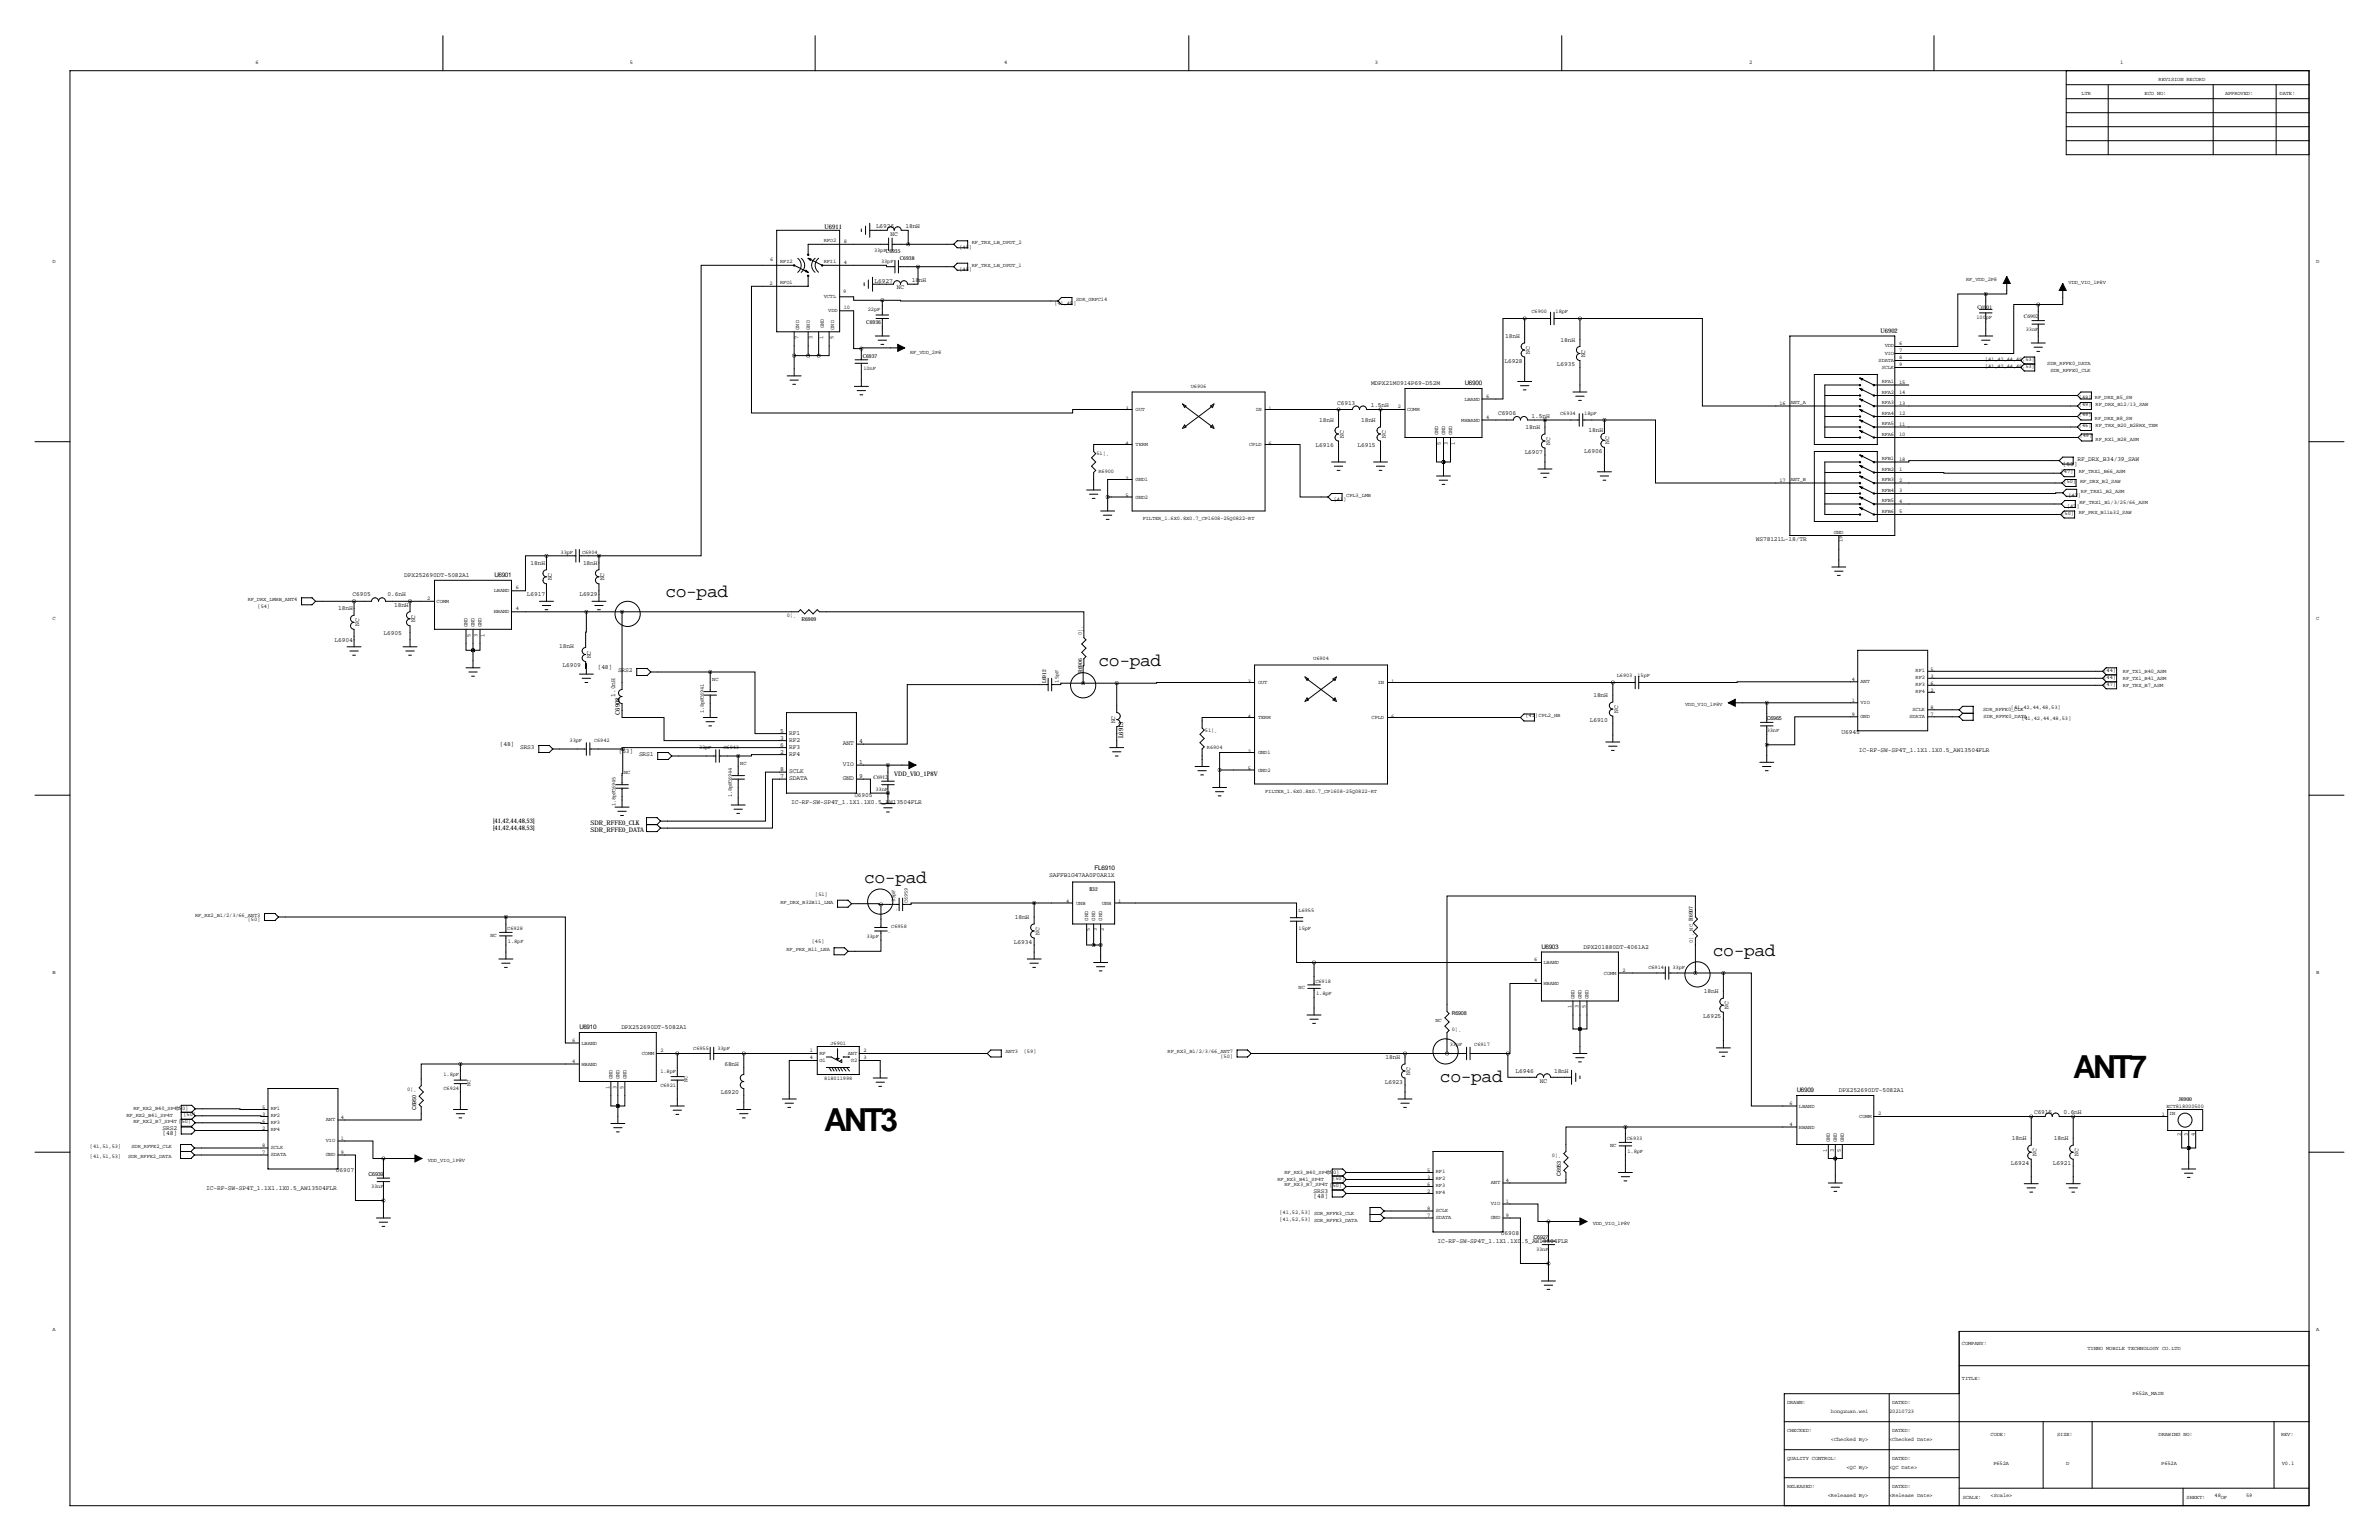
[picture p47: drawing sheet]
<svg xmlns="http://www.w3.org/2000/svg" width="864mm" height="559mm" viewBox="0 0 864 559" stroke-linecap="round" stroke-linejoin="round" font-family="sans-serif">
<defs><g id="words">
<g font-size="11.5">
<text x="752.6" y="391.2">ANT7</text>
<text x="299.2" y="410.2">ANT3</text>
</g>
<g font-size="6.6">
<text x="241.6" y="216.6">co-pad</text>
<text x="398.8" y="241.8">co-pad</text>
<text x="313.7" y="320.3">co-pad</text>
<text x="621.8" y="346.7">co-pad</text>
<text x="522.7" y="392.4">co-pad</text>
</g>
<g font-size="2.3">
<text x="299.3" y="83.1">U6911</text>
<text x="318" y="82.8">L6926</text>
<text x="328.7" y="82.8">18nH</text>
<text x="323.3" y="85.5">NC</text>
<text x="317.5" y="102.6">L6927</text>
<text x="325.6" y="105">NC</text>
<text x="331" y="102.4">18nH</text>
<text x="546.4" y="122.7">18nH</text>
<text x="566.5" y="124">18nH</text>
<text x="682.6" y="120.7">U6902</text>
<text x="546.1" y="131.6">L6928</text>
<text x="555.4" y="128.3" transform="rotate(-90 555.4 128.3)">NC</text>
<text x="575.4" y="129.6" transform="rotate(-90 575.4 129.6)">NC</text>
<text x="565.2" y="132.9">L6935</text>
<text x="497.7" y="139.7">MDPX21M0914P69-D52M</text>
<text x="531.8" y="139.7">U6900</text>
<text x="485.4" y="146.8">C6913</text>
<text x="497.6" y="147.8">1.5nH</text>
<text x="478.9" y="153.2">18nH</text>
<text x="494.1" y="153.2">18nH</text>
<text x="543.8" y="150.6">C6906</text>
<text x="553.8" y="155.7">18nH</text>
<text x="556" y="151.6">1.5nH</text>
<text x="487.8" y="158.8" transform="rotate(-90 487.8 158.8)">NC</text>
<text x="503.1" y="158.8" transform="rotate(-90 503.1 158.8)">NC</text>
<text x="562.7" y="161.3" transform="rotate(-90 562.7 161.3)">NC</text>
<text x="576.6" y="156.7">18nH</text>
<text x="584.1" y="161.1" transform="rotate(-90 584.1 161.1)">NC</text>
<text x="477.5" y="162.1">L6916</text>
<text x="492.8" y="162.1">L6915</text>
<text x="553.5" y="164.6">L6907</text>
<text x="575.1" y="164.4">L6906</text>
<text x="754.1" y="167.1">RF_DRX_B34/39_SAW</text>
<text x="748.9" y="168.9">[50]</text>
<text x="637.4" y="196.2">WS78121L-18/TR</text>
<text x="146.7" y="209.3">DPX252690DT-5082A1</text>
<text x="179.5" y="209.3">U6901</text>
<text x="192.6" y="205">18nH</text>
<text x="211.6" y="205">18nH</text>
<text x="200.3" y="210.6" transform="rotate(-90 200.3 210.6)">NC</text>
<text x="219.3" y="210.6" transform="rotate(-90 219.3 210.6)">NC</text>
<text x="122.7" y="221.5">18nH</text>
<text x="128" y="216.4">C6905</text>
<text x="140.7" y="216.4">0.6nH</text>
<text x="143.1" y="220.2">18nH</text>
<text x="191.3" y="216.4">L6917</text>
<text x="210.3" y="216.4">L6929</text>
<text x="130.4" y="227.1" transform="rotate(-90 130.4 227.1)">NC</text>
<text x="150.8" y="225.9" transform="rotate(-90 150.8 225.9)">NC</text>
<text x="121.4" y="232.9">L6904</text>
<text x="139.2" y="230.4">L6905</text>
<text x="203" y="235.2">18nH</text>
<text x="214.5" y="238.8" transform="rotate(-90 214.5 238.8)">NC</text>
<text x="204.2" y="242.1">L6909</text>
<text x="217" y="242.6">[48]</text>
<text x="224.3" y="243.8">SRS2</text>
<text x="223.3" y="252.7" transform="rotate(-90 223.3 252.7)">1.0nH</text>
<text x="578.4" y="253">18nH</text>
<text x="225" y="259.3" transform="rotate(-90 225 259.3)">C6908</text>
<text x="404.8" y="262.4" transform="rotate(-90 404.8 262.4)">NC</text>
<text x="577.1" y="261.9">L6910</text>
<text x="587.4" y="258.6" transform="rotate(-90 587.4 258.6)">NC</text>
<text x="283.2" y="268.5">3</text>
<text x="283.2" y="265.9">5</text>
<text x="286.5" y="269.1">RF2</text>
<text x="286.5" y="266.6">RF1</text>
<text x="311.9" y="269.7">4</text>
<text x="407.7" y="267.7" transform="rotate(-90 407.7 267.7)">L6913</text>
<text x="668.5" y="266.4">U6945</text>
<text x="181.4" y="270.5">[48]</text>
<text x="188.8" y="271.8">SRS3</text>
<text x="224.6" y="273.1">[53]</text>
<text x="232" y="274.3">SRS1</text>
<text x="283.2" y="273.6">2</text>
<text x="283.2" y="271">6</text>
<text x="286.5" y="274.2">RF4</text>
<text x="286.5" y="271.7">RF3</text>
<text x="305.9" y="270.4">ANT</text>
<text x="674.8" y="272.8">IC-RF-SW-SP4T_1.1X1.1X0.5_AW13504FLR</text>
<text x="283.2" y="279.9">8</text>
<text x="286.5" y="280.6">SCLK</text>
<text x="305.9" y="278">VIO</text>
<text x="311.9" y="277.4">1</text>
<text x="324.6" y="281.7">VDD_VIO_1P8V</text>
<text x="283.2" y="282.4">7</text>
<text x="286.5" y="283.1">SDATA</text>
<text x="305.9" y="283.1">GND</text>
<text x="311.9" y="282.4">9</text>
<text x="287.2" y="291.6">IC-RF-SW-SP4T_1.1X1.1X0.5_AW13504FLR</text>
<text x="310.1" y="289.1">U6905</text>
<text x="179" y="298.5">[41,42,44,48,53]</text>
<text x="214.4" y="299.5">SDR_RFFE0_CLK</text>
<text x="179" y="301">[41,42,44,48,53]</text>
<text x="214.4" y="302">SDR_RFFE0_DATA</text>
<text x="397.4" y="315.7">FL6910</text>
<text x="380.9" y="318.1">SAFFB1G47AA0F0AR1X</text>
<text x="368.4" y="333.5">18nH</text>
<text x="377.3" y="339.1" transform="rotate(-90 377.3 339.1)">NC</text>
<text x="368.1" y="342.4">L6934</text>
<text x="559.6" y="344.2">U6903</text>
<text x="574.8" y="344.2">DPX201880DT-4061A2</text>
<text x="618.6" y="360.4">18nH</text>
<text x="618.3" y="369.3">L6925</text>
<text x="627.5" y="366.1" transform="rotate(-90 627.5 366.1)">NC</text>
<text x="210.3" y="373.4">U6910</text>
<text x="225.6" y="373.4">DPX252690DT-5082A1</text>
<text x="263" y="386.9">68nH</text>
<text x="503" y="384.3">18nH</text>
<text x="511.9" y="389.9" transform="rotate(-90 511.9 389.9)">NC</text>
<text x="550.2" y="389.4">L6946</text>
<text x="564.1" y="389.4">18nH</text>
<text x="502.7" y="393.2">L6923</text>
<text x="559" y="392.8">NC</text>
<text x="261.6" y="397">L6920</text>
<text x="652.3" y="396.2">U6909</text>
<text x="667.5" y="396.2">DPX252690DT-5082A1</text>
<text x="738.4" y="404.4">C6915</text>
<text x="749" y="404.4">0.6nH</text>
<text x="59" y="410.2">SRS2</text>
<text x="59" y="412">[48]</text>
<text x="730.3" y="413.8">18nH</text>
<text x="745.6" y="413.8">18nH</text>
<text x="739.3" y="419.4" transform="rotate(-90 739.3 419.4)">NC</text>
<text x="754.5" y="419.4" transform="rotate(-90 754.5 419.4)">NC</text>
<text x="121.9" y="425.4">U6907</text>
<text x="730" y="422.7">L6924</text>
<text x="745.3" y="422.7">L6921</text>
<text x="74.8" y="431.8">IC-RF-SW-SP4T_1.1X1.1X0.5_AW13504FLR</text>
<text x="476.8" y="433.1">SRS3</text>
<text x="476.8" y="434.9">[48]</text>
<text x="544.8" y="448.3">U6908</text>
<text x="521.9" y="450.9">IC-RF-SW-SP4T_1.1X1.1X0.5_AW13504FLR</text>
</g>
<g font-size="2">
<text x="92.7" y="23.1">6</text>
<text x="228.6" y="23.1">5</text>
<text x="364.5" y="23.1">4</text>
<text x="499.1" y="23.1">3</text>
<text x="635" y="23.1">2</text>
<text x="769.6" y="23.1">1</text>
<text x="783.6" y="29.5">REVISION RECORD</text>
<text x="755.6" y="34.5">LTR</text>
<text x="778.5" y="34.5">ECO NO:</text>
<text x="807.7" y="34.5">APPROVED:</text>
<text x="827.5" y="34.5">DATE:</text>
<text x="299" y="87.9">RFO2</text>
<text x="306.3" y="88.1">8</text>
<text x="352.8" y="88.6">RF_TRX_LB_DPDT_2</text>
<text x="19.1" y="95.5">D</text>
<text x="279.5" y="94.8">6</text>
<text x="283.2" y="95.5">RFI2</text>
<text x="299" y="95.5">RFI1</text>
<text x="306.3" y="95.8">4</text>
<text x="317.3" y="91.5">33pFC6935</text>
<text x="319.8" y="95.3">33pF</text>
<text x="326.7" y="94.3">C6938</text>
<text x="348.3" y="90.3">[45]</text>
<text x="840.7" y="95.5">D</text>
<text x="348.3" y="98.4">[45]</text>
<text x="352.8" y="96.8">RF_TRX_LB_DPDT_1</text>
<text x="279.3" y="103.4">2</text>
<text x="283.2" y="103.2">RFO1</text>
<text x="306.1" y="106.3">9</text>
<text x="713.7" y="102.1">RF_VDD_2P8</text>
<text x="750.9" y="103.1">VDD_VIO_1P8V</text>
<text x="299" y="108.2">VCTL</text>
<text x="300.7" y="113.3">VDD</text>
<text x="306.3" y="112.3">10</text>
<text x="315" y="112.9">22pF</text>
<text x="382.8" y="110.8">[41,45]</text>
<text x="390.7" y="109.2">SDR_GRFC14</text>
<text x="556" y="113.6">C6900</text>
<text x="564.7" y="113.6">18pF</text>
<text x="717.9" y="112">C6901</text>
<text x="290.1" y="119.6" transform="rotate(-90 290.1 119.6)">GND</text>
<text x="293.9" y="119.6" transform="rotate(-90 293.9 119.6)">GND</text>
<text x="299" y="119.1" transform="rotate(-90 299 119.1)">GND</text>
<text x="302.8" y="119.6" transform="rotate(-90 302.8 119.6)">GND</text>
<text x="314.5" y="117.6">C6936</text>
<text x="717.5" y="115.8">100pF</text>
<text x="734.7" y="115.5">C6902</text>
<text x="735.4" y="119.9">33nF</text>
<text x="289.9" y="123" transform="rotate(-90 289.9 123)">7</text>
<text x="295" y="123" transform="rotate(-90 295 123)">3</text>
<text x="298.8" y="123" transform="rotate(-90 298.8 123)">1</text>
<text x="302.6" y="123" transform="rotate(-90 302.6 123)">5</text>
<text x="689.4" y="125.2">6</text>
<text x="313.2" y="129.8">C6937</text>
<text x="330.4" y="128.6">RF_VDD_2P8</text>
<text x="681.9" y="131.4">SDATA</text>
<text x="684.2" y="128.8">VIO</text>
<text x="684.2" y="126">VDD</text>
<text x="689.4" y="127.8">7</text>
<text x="689.4" y="130.3">8</text>
<text x="720.6" y="130.9">[41,42,44,48,53]</text>
<text x="313.4" y="134.4">10nF</text>
<text x="683.1" y="133.9">SCLK</text>
<text x="689.4" y="132.8">9</text>
<text x="720.6" y="133.4">[41,42,44,48,53]</text>
<text x="743.2" y="132.3">SDR_RFFE0_DATA</text>
<text x="744.3" y="134.9">SDR_RFFE0_CLK</text>
<text x="432.3" y="140.8">U6906</text>
<text x="683.1" y="142.8">RFA2</text>
<text x="683.1" y="139">RFA1</text>
<text x="689.4" y="143">14</text>
<text x="689.4" y="139.2">15</text>
<text x="408.6" y="148.6">3</text>
<text x="412.2" y="149.1">OUT</text>
<text x="455.7" y="149.1">IN</text>
<text x="460.5" y="148.6">1</text>
<text x="507.4" y="148.1">2</text>
<text x="510.8" y="149.1">COMM</text>
<text x="531.6" y="145.3">LBAND</text>
<text x="539.5" y="144.3">6</text>
<text x="646" y="146.8">16</text>
<text x="650" y="146.6">ANT_A</text>
<text x="683.1" y="146.6">RFA3</text>
<text x="689.4" y="146.8">13</text>
<text x="754.7" y="144.6">[49]</text>
<text x="754.7" y="147.2">[49]</text>
<text x="760.5" y="144.8">RF_DRX_B5_SW</text>
<text x="760.7" y="147.3">RF_DRX_B12/13_SAW</text>
<text x="530.4" y="153">MHBAND</text>
<text x="539.5" y="151.9">4</text>
<text x="566.4" y="150.5">C6934</text>
<text x="575.1" y="150.5">18pF</text>
<text x="683.1" y="150.4">RFA4</text>
<text x="683.1" y="154.2">RFA5</text>
<text x="689.4" y="150.6">12</text>
<text x="689.4" y="154.4">11</text>
<text x="754.7" y="154.8">[46]</text>
<text x="754.7" y="151">[49]</text>
<text x="760.5" y="152.4">RF_DRX_B8_SW</text>
<text x="760.7" y="154.9">RF_TRX_B20_B28RX_TXM</text>
<text x="408.6" y="161.3">4</text>
<text x="412.2" y="161.8">TERM</text>
<text x="453.5" y="161.8">CPLD</text>
<text x="460.5" y="161.3">6</text>
<text x="522" y="158" transform="rotate(-90 522 158)">GND</text>
<text x="523.1" y="161.4" transform="rotate(-90 523.1 161.4)">5</text>
<text x="524.6" y="158" transform="rotate(-90 524.6 158)">GND</text>
<text x="525.6" y="161.4" transform="rotate(-90 525.6 161.4)">3</text>
<text x="527.1" y="158" transform="rotate(-90 527.1 158)">GND</text>
<text x="528.2" y="161.4" transform="rotate(-90 528.2 161.4)">1</text>
<text x="683.1" y="158">RFA6</text>
<text x="689.4" y="158.2">10</text>
<text x="754.9" y="158.6">[49]</text>
<text x="760.7" y="160">RF_RX1_B28_ASM</text>
<text x="398" y="165.1">51¦¸</text>
<text x="683.1" y="166.9">RFB1</text>
<text x="689.4" y="167.1">18</text>
<text x="398.8" y="171.5">R6900</text>
<text x="408.6" y="174">2</text>
<text x="683.1" y="170.7">RFB2</text>
<text x="689.4" y="170.9">1</text>
<text x="748.1" y="171.8">[47]</text>
<text x="754.6" y="171.7">RF_TRX1_B66_ASM</text>
<text x="412.2" y="174.5">GND1</text>
<text x="646" y="174.8">17</text>
<text x="650" y="174.5">ANT_B</text>
<text x="683.1" y="178.4">RFB4</text>
<text x="683.1" y="174.5">RFB3</text>
<text x="689.4" y="178.6">3</text>
<text x="689.4" y="174.8">2</text>
<text x="749.1" y="175.3">[50]</text>
<text x="755.1" y="175.3">RF_DRX_B2_SAW</text>
<text x="755.4" y="178.8">RF_TRX1_B2_ASM</text>
<text x="408.6" y="180.3">5</text>
<text x="412.2" y="180.9">GND2</text>
<text x="484.2" y="182">[41]</text>
<text x="488.7" y="180.3">CPL3_LMB</text>
<text x="683.1" y="186">RFB6</text>
<text x="683.1" y="182.2">RFB5</text>
<text x="689.4" y="182.4">4</text>
<text x="750.4" y="184.5">[47]</text>
<text x="750.9" y="180.4">[47]</text>
<text x="754.9" y="182.9">RF_TRX1_B1/3/25/66_ASM</text>
<text x="414.8" y="188.5">FILTER_1.6X0.8X0.7_CP1608-25Q0822-RT</text>
<text x="689.4" y="186.2">5</text>
<text x="748.3" y="187">[50]</text>
<text x="754.6" y="186.7">RF_PRX_B11&amp;32_SAW</text>
<text x="665.7" y="193.6">GND</text>
<text x="668.9" y="196.6" transform="rotate(-90 668.9 196.6)">19</text>
<text x="203.5" y="201.2">33pF</text>
<text x="211.3" y="201.2">C6904</text>
<text x="179.3" y="214.9">LBAND</text>
<text x="187.2" y="213.9">6</text>
<text x="89.9" y="218.2">RF_DRX_LMHB_ANT4</text>
<text x="93.5" y="220.6">[54]</text>
<text x="155.1" y="217.7">2</text>
<text x="158.5" y="218.7">COMM</text>
<text x="187.2" y="221.5">4</text>
<text x="19.1" y="225">C</text>
<text x="169.7" y="227.6" transform="rotate(-90 169.7 227.6)">GND</text>
<text x="172.3" y="227.6" transform="rotate(-90 172.3 227.6)">GND</text>
<text x="174.8" y="227.6" transform="rotate(-90 174.8 227.6)">GND</text>
<text x="179.3" y="222.5">HBAND</text>
<text x="285.6" y="223.8">0¦¸</text>
<text x="290.9" y="225.4">R6909</text>
<text x="840.7" y="225">C</text>
<text x="170.8" y="231" transform="rotate(-90 170.8 231)">5</text>
<text x="173.3" y="231" transform="rotate(-90 173.3 231)">3</text>
<text x="175.9" y="231" transform="rotate(-90 175.9 231)">1</text>
<text x="392.7" y="230.5" transform="rotate(-90 392.7 230.5)">0¦¸</text>
<text x="476.7" y="239.3">U6904</text>
<text x="392.8" y="244.3" transform="rotate(-90 392.8 244.3)">R6906</text>
<text x="586.9" y="245.7">L6903</text>
<text x="594.4" y="245.7">15pF</text>
<text x="695.4" y="243.9">RF1</text>
<text x="700.8" y="243.3">5</text>
<text x="700.8" y="245.9">3</text>
<text x="763.6" y="243.9">[44]</text>
<text x="770.6" y="244.1">RF_TX1_B40_ASM</text>
<text x="258.6" y="247.2">NC</text>
<text x="379.7" y="247.9" transform="rotate(-90 379.7 247.9)">L6912</text>
<text x="384.3" y="247.6" transform="rotate(-90 384.3 247.6)">15pF</text>
<text x="453" y="247.6">3</text>
<text x="456.7" y="248.2">OUT</text>
<text x="500.2" y="248.2">IN</text>
<text x="505" y="247.6">1</text>
<text x="672.2" y="247.1">4</text>
<text x="675.4" y="247.7">ANT</text>
<text x="695.4" y="251.5">RF4</text>
<text x="695.4" y="246.4">RF2</text>
<text x="695.4" y="249">RF3</text>
<text x="700.8" y="251">2</text>
<text x="700.8" y="248.4">6</text>
<text x="763.6" y="246.5">[44]</text>
<text x="763.6" y="249">[47]</text>
<text x="770.6" y="246.6">RF_TX1_B41_ASM</text>
<text x="770.6" y="249.2">RF_TRX_B7_ASM</text>
<text x="611.7" y="256.1">VDD_VIO_1P8V</text>
<text x="672.2" y="254.8">1</text>
<text x="675.4" y="255.3">VIO</text>
<text x="694.2" y="257.9">SCLK</text>
<text x="700.8" y="257.3">8</text>
<text x="730" y="257.4">[41,42,44,48,53]</text>
<text x="255.5" y="258.8" transform="rotate(-90 255.5 258.8)">1.8pFC6941</text>
<text x="453" y="260.3">4</text>
<text x="456.7" y="260.9">TERM</text>
<text x="497.9" y="260.9">CPLD</text>
<text x="505" y="260.3">6</text>
<text x="553.8" y="260.2">[41]CPL2_HB</text>
<text x="641.3" y="261.3">C6965</text>
<text x="672.2" y="259.8">9</text>
<text x="675.4" y="260.4">GND</text>
<text x="693.1" y="260.4">SDATA</text>
<text x="700.8" y="259.8">7</text>
<text x="719.9" y="258.2">SDR_RFFE0_CLK</text>
<text x="720.1" y="260.7">SDR_RFFE0_DATA</text>
<text x="733.8" y="261.2">[41,42,44,48,53]</text>
<text x="206.8" y="269.1">33pF</text>
<text x="215.6" y="269.1">C6942</text>
<text x="437.4" y="265.5">51¦¸</text>
<text x="641.3" y="265.7">33nF</text>
<text x="253.7" y="271.7">33pF</text>
<text x="262.6" y="271.7">C6943</text>
<text x="438.1" y="271.8">R6904</text>
<text x="453" y="273">2</text>
<text x="456.7" y="273.6">GND1</text>
<text x="226.6" y="281">NC</text>
<text x="268.7" y="277.7">NC</text>
<text x="453" y="279.4">5</text>
<text x="456.7" y="280">GND2</text>
<text x="317.1" y="282.6">C6912</text>
<text x="317.8" y="287.1">33nF</text>
<text x="459.3" y="287.6">FILTER_1.6X0.8X0.7_CP1608-25Q0822-RT</text>
<text x="223.5" y="292.6" transform="rotate(-90 223.5 292.6)">1.8pFC6945</text>
<text x="265.6" y="289.3" transform="rotate(-90 265.6 289.3)">1.8pFC6944</text>
<text x="395.5" y="323.2">B32</text>
<text x="283.3" y="327.9">RF_DRX_B32B11_LNA</text>
<text x="296" y="325">[51]</text>
<text x="325" y="327.4" transform="rotate(-90 325 327.4)">33pF</text>
<text x="329.5" y="327.7" transform="rotate(-90 329.5 327.7)">C6959</text>
<text x="387" y="327.7">4</text>
<text x="390.7" y="328.2">UNB</text>
<text x="400" y="328.2">UNB</text>
<text x="405.9" y="327.7">1</text>
<text x="70.8" y="332.7">RF_RX2_B1/2/3/66_ANT3</text>
<text x="90" y="334.4">[50]</text>
<text x="395" y="334" transform="rotate(-90 395 334)">GND</text>
<text x="397.6" y="334" transform="rotate(-90 397.6 334)">GND</text>
<text x="400.1" y="334" transform="rotate(-90 400.1 334)">GND</text>
<text x="471.4" y="331">L6955</text>
<text x="178.1" y="339.9">NC</text>
<text x="184.1" y="337.6">C6928</text>
<text x="314.5" y="340.4">33pF</text>
<text x="323.5" y="336.8">C6958</text>
<text x="395.6" y="337.7" transform="rotate(-90 395.6 337.7)">5</text>
<text x="398.1" y="337.7" transform="rotate(-90 398.1 337.7)">3</text>
<text x="400.6" y="337.7" transform="rotate(-90 400.6 337.7)">2</text>
<text x="471.4" y="337.3">15pF</text>
<text x="184.4" y="342.1">1.8pF</text>
<text x="285.5" y="345.2">RF_PRX_B11_LNA</text>
<text x="294.7" y="342.2">[45]</text>
<text x="614.5" y="342.1" transform="rotate(-90 614.5 342.1)">0¦¸ NC R6907</text>
<text x="19.1" y="353.3">B</text>
<text x="556.9" y="348.7">6</text>
<text x="560.3" y="349.8">LBAND</text>
<text x="582.2" y="353.6">COMM</text>
<text x="589" y="352.6">2</text>
<text x="598.4" y="351.6">C6914</text>
<text x="607.1" y="351.6">33pF</text>
<text x="840.7" y="353.3">B</text>
<text x="471.4" y="358.9">NC</text>
<text x="477.5" y="356.6">C6918</text>
<text x="556.9" y="356.4">4</text>
<text x="560.3" y="357.4">HBAND</text>
<text x="477.8" y="361.2">1.8pF</text>
<text x="570.5" y="365.9" transform="rotate(-90 570.5 365.9)">1</text>
<text x="571.5" y="362.5" transform="rotate(-90 571.5 362.5)">GND</text>
<text x="573" y="365.9" transform="rotate(-90 573 365.9)">3</text>
<text x="574.1" y="362.5" transform="rotate(-90 574.1 362.5)">GND</text>
<text x="575.6" y="365.9" transform="rotate(-90 575.6 365.9)">5</text>
<text x="576.6" y="362.5" transform="rotate(-90 576.6 362.5)">GND</text>
<text x="521.1" y="370.9">NC</text>
<text x="527.1" y="368.4">R6908</text>
<text x="207.7" y="378">6</text>
<text x="527" y="373.9">0¦¸</text>
<text x="211.1" y="379">LBAND</text>
<text x="233" y="382.8">COMM</text>
<text x="239.8" y="381.8">2</text>
<text x="251.7" y="380.8">C6955</text>
<text x="260.4" y="380.8">33pF</text>
<text x="294" y="381.8">1</text>
<text x="297.4" y="382.8">RF</text>
<text x="301.5" y="379">J6901</text>
<text x="307.8" y="382.8">ANT</text>
<text x="313.4" y="381.8">2</text>
<text x="365" y="382.3">ANT3</text>
<text x="371.7" y="382.1">[59]</text>
<text x="423.9" y="382.3">RF_RX3_B1/2/3/66_ANT7</text>
<text x="443" y="383.9">[50]</text>
<text x="526.3" y="379.6">33pF</text>
<text x="535.2" y="379.6">C6917</text>
<text x="207.7" y="385.6">4</text>
<text x="211.1" y="386.6">HBAND</text>
<text x="239.7" y="389.2">1.8pF</text>
<text x="294" y="384.3">4</text>
<text x="297.4" y="385.4">G1</text>
<text x="308.9" y="385.4">G2</text>
<text x="313.4" y="384.3">3</text>
<text x="147.7" y="395.8">0¦¸</text>
<text x="161" y="395.6">C6924</text>
<text x="161" y="390.5">1.8pF</text>
<text x="170.8" y="393.9" transform="rotate(-90 170.8 393.9)">NC</text>
<text x="221.2" y="395.1" transform="rotate(-90 221.2 395.1)">1</text>
<text x="222.3" y="391.7" transform="rotate(-90 222.3 391.7)">GND</text>
<text x="223.8" y="395.1" transform="rotate(-90 223.8 395.1)">3</text>
<text x="224.8" y="391.7" transform="rotate(-90 224.8 391.7)">GND</text>
<text x="226.3" y="395.1" transform="rotate(-90 226.3 395.1)">5</text>
<text x="227.4" y="391.7" transform="rotate(-90 227.4 391.7)">GND</text>
<text x="239.7" y="394.3">C6921</text>
<text x="249.5" y="392.7" transform="rotate(-90 249.5 392.7)">NC</text>
<text x="299.2" y="391.7">818011998</text>
<text x="649.6" y="400.8">6</text>
<text x="653" y="401.9">LBAND</text>
<text x="786.5" y="401.9">ECT818000500</text>
<text x="790.8" y="399.4">J6900</text>
<text x="45.9" y="405.4">RF_RX2_B41_SP4T</text>
<text x="48.4" y="402.9">RF_RX2_B40_SP4T</text>
<text x="48.5" y="407.4">RF_RX2_B7_SP4T [50]</text>
<text x="63.8" y="402.9">[50]</text>
<text x="66.6" y="405">[50]</text>
<text x="95.1" y="404.9">3</text>
<text x="95.1" y="402.3">5</text>
<text x="95.1" y="407.4">6</text>
<text x="98.3" y="405.4">RF2</text>
<text x="98.3" y="402.9">RF1</text>
<text x="98.3" y="408">RF3</text>
<text x="118.3" y="406.7">ANT</text>
<text x="123.7" y="406.1">4</text>
<text x="151" y="402.8" transform="rotate(-90 151 402.8)">C6950</text>
<text x="674.9" y="405.7">COMM</text>
<text x="681.7" y="404.6">2</text>
<text x="784.7" y="404.9">1</text>
<text x="787.4" y="404.4">IN</text>
<text x="95.1" y="410">2</text>
<text x="98.3" y="410.5">RF4</text>
<text x="123.7" y="413.8">1</text>
<text x="590.5" y="413.8">C6933</text>
<text x="649.6" y="408.4">4</text>
<text x="653" y="409.5">HBAND</text>
<text x="791.7" y="412.4" transform="rotate(-90 791.7 412.4)">2</text>
<text x="794.3" y="412.4" transform="rotate(-90 794.3 412.4)">3</text>
<text x="796.8" y="412.4" transform="rotate(-90 796.8 412.4)">4</text>
<text x="32.7" y="416.4">[41,51,53]</text>
<text x="47.8" y="416.6">SDR_RFFE2_CLK</text>
<text x="95.1" y="418.8">7</text>
<text x="95.1" y="416.3">8</text>
<text x="98.3" y="419.4">SDATA</text>
<text x="98.3" y="416.9">SCLK</text>
<text x="118.3" y="414.3">VIO</text>
<text x="118.3" y="419.4">GND</text>
<text x="123.7" y="418.8">9</text>
<text x="563.3" y="419.7">0¦¸</text>
<text x="584.5" y="416.1">NC</text>
<text x="590.8" y="418.3">1.8pF</text>
<text x="663.2" y="417.9" transform="rotate(-90 663.2 417.9)">1</text>
<text x="664.3" y="414.5" transform="rotate(-90 664.3 414.5)">GND</text>
<text x="665.7" y="417.9" transform="rotate(-90 665.7 417.9)">3</text>
<text x="666.8" y="414.5" transform="rotate(-90 666.8 414.5)">GND</text>
<text x="668.3" y="417.9" transform="rotate(-90 668.3 417.9)">5</text>
<text x="669.3" y="414.5" transform="rotate(-90 669.3 414.5)">GND</text>
<text x="32.7" y="420.2">[41,51,53]</text>
<text x="46.5" y="420.4">SDR_RFFE2_DATA</text>
<text x="155.3" y="421.5">VDD_VIO_1P8V</text>
<text x="518" y="425.2">5</text>
<text x="521.2" y="425.7">RF1</text>
<text x="133.8" y="426.6">C6939</text>
<text x="134.7" y="431.1">33nF</text>
<text x="463.7" y="428.5">RF_RX3_B41_SP4T</text>
<text x="466.3" y="426">RF_RX3_B40_SP4T</text>
<text x="466.3" y="430.5">RF_RX3_B7_SP4T [50]</text>
<text x="481.6" y="426">[50]</text>
<text x="483.7" y="428.1">[50]</text>
<text x="518" y="427.7">3</text>
<text x="518" y="430.3">6</text>
<text x="521.2" y="428.3">RF2</text>
<text x="521.2" y="430.8">RF3</text>
<text x="541.2" y="429.6">ANT</text>
<text x="546.6" y="429">4</text>
<text x="566.6" y="426.7" transform="rotate(-90 566.6 426.7)">C6953</text>
<text x="518" y="432.8">2</text>
<text x="521.2" y="433.4">RF4</text>
<text x="541.2" y="437.2">VIO</text>
<text x="546.6" y="436.6">1</text>
<text x="464.5" y="440.5">[41,52,53] SDR_RFFE3_CLK</text>
<text x="464.5" y="443.1">[41,52,53] SDR_RFFE3_DATA</text>
<text x="518" y="441.7">7</text>
<text x="518" y="439.2">8</text>
<text x="521.2" y="442.3">SDATA</text>
<text x="521.2" y="439.7">SCLK</text>
<text x="541.2" y="442.3">GND</text>
<text x="546.6" y="441.7">9</text>
<text x="556.7" y="449.5">C6927</text>
<text x="578.2" y="444.3">VDD_VIO_1P8V</text>
<text x="557.6" y="453.9">33nF</text>
<text x="19.1" y="482.9">A</text>
<text x="840.7" y="482.9">A</text>
<text x="712.2" y="487.9">COMPANY:</text>
<text x="757.8" y="489.8">TINNO MOBILE TECHNOLOGY CO.LTD</text>
<text x="712.2" y="500.6">TITLE:</text>
<text x="648.7" y="509.5">DRAWN:</text>
<text x="686.8" y="509.5">DATED:</text>
<text x="774.1" y="506.3">P652A_MAIN</text>
<text x="664.7" y="512.6">hongxuan.wei</text>
<text x="685.8" y="512.6">20210723</text>
<text x="648.7" y="519.7">CHECKED:</text>
<text x="686.8" y="519.7">DATED:</text>
<text x="722.6" y="521">CODE:</text>
<text x="746.8" y="521">SIZE:</text>
<text x="783.6" y="521">DRAWING NO:</text>
<text x="828" y="521">REV:</text>
<text x="664.7" y="522.8">&lt;Checked By&gt;</text>
<text x="685.8" y="522.8">&lt;Checked Date&gt;</text>
<text x="648.7" y="529.8">QUALITY CONTROL:</text>
<text x="670.3" y="532.9">&lt;QC By&gt;</text>
<text x="685.8" y="532.9">&lt;QC Date&gt;</text>
<text x="686.8" y="529.8">DATED:</text>
<text x="723.6" y="531.7">P652A</text>
<text x="750" y="531.7">D</text>
<text x="784.6" y="531.7">P652A</text>
<text x="828.3" y="531.7">V0.1</text>
<text x="648.7" y="540">RELEASED:</text>
<text x="663.5" y="543.1">&lt;Released By&gt;</text>
<text x="685.8" y="543.1">&lt;Release Date&gt;</text>
<text x="686.8" y="540">DATED:</text>
<text x="712.5" y="543.8">SCALE:</text>
<text x="722.6" y="543.1">&lt;Scale&gt;</text>
<text x="793.7" y="543.8">SHEET:</text>
<text x="803.9" y="543.1">48</text>
<text x="806.2" y="543.8">OF</text>
<text x="815.3" y="543.1">59</text>
</g>
<g font-size=".4">
<text x="325.6" y="330.7" transform="rotate(-90 325.6 330.7)">C0201</text>
<text x="322.3" y="338.6">C0201</text>
</g>
</g></defs>
<g fill="none" stroke="#000" stroke-width=".36">
<path d="M160.8 13v12.7M295.9 13v12.7M431.5 13v12.7M566.9 13v12.7M702.1 13v12.7M25.4 25.7h812.8v520.7h-812.8zM750.1 35.8h88.1M750.1 30.7h88.1M750.1 25.7v30.4h88.1M765.3 30.7v25.4M803.4 30.7v25.4M826.3 30.7v25.4"/>
<path d="M750.1 51.1h88.1M750.1 46h88.1M750.1 40.9h88.1M281.9 83.6h22.9v36.8h-22.9zM289.6 93.7a3.2 3.2 0 0 1 0 5.1M290.9 93.7a3.2 3.2 0 0 1-.1 5.1M293.4 93.7l5 2.6h23.4v.5h3.1M293.4 98.8l-5.1-2.5h-33.8v105.4h-37.1M295.9 93.7a3.2 3.2 0 0 0 0 5.1M297.2 93.7a3.2 3.2 0 0 0-.1 5.1M312.7 83.1v1M314.2 82v3.1"/>
<path d="M315.7 83.6h6.4a1.27 1.27 0 0 1 1.2-1.3 1.27 1.27 0 0 1 1.3 1.3 1.27 1.27 0 0 1 1.3-1.3 1.27 1.27 0 0 1 1.3 1.3h2.5v5M315.7 81v5.1M322.6 88.6h-29.2v3.9M322.6 86.4v4.5M323.8 88.6h22.4M323.8 86.4v4.5M324.9 94.5v4.6M326.1 94.5v4.6M326.1 96.8h20.1M333.2 96.8v6.3h-3.8a1.27 1.27 0 0 0-1.2-1.2 1.27 1.27 0 0 0-1.3 1.2 1.27 1.27 0 0 0-1.3-1.2 1.27 1.27 0 0 0-1.2 1.2h-7.7M346.2 96.8l1.3-1.3h3.8v2.5h-3.8zM346.2 88.6l1.3-1.2h3.8v2.5h-3.8z"/>
<path d="M293.4 100.1v3.8h-20.6v46h116.6v-1.3h21.6M304.8 112.8h5.1v13.7h2.8M304.8 107.7h5.1v1.3h10.4M313.7 102.6v1M315.2 101.6v3M316.7 100.6v5.1M318 115.6h4.6M318 114.3h4.6M320.3 115.6v6.3M320.3 109h6.6v.2h57.1M320.3 109v5.3M384 109.2l1.3-1.3h3.8v2.6h-3.8z"/>
<path d="M553.5 115.6v8.9a1.27 1.27 0 0 0-1.3 1.2 1.27 1.27 0 0 0 1.3 1.3 1.27 1.27 0 0 0-1.3 1.3 1.27 1.27 0 0 0 1.3 1.2v8.9M553.5 115.6h-7.9v29.2h-7.6M553.5 115.6h9.4M562.9 113.3v4.6M564.1 113.3v4.6M573.5 115.6v10.1a1.27 1.27 0 0 0-1.2 1.3 1.27 1.27 0 0 0 1.2 1.3 1.27 1.27 0 0 0-1.2 1.2 1.27 1.27 0 0 0 1.2 1.3v11.4M573.5 115.6h44.5v31.7h57.1M573.5 115.6h-9.4M718.6 113.5h4.5M718.6 112.3h4.5M720.9 106.7h-10.2v19h-22.9M720.9 106.7v5.6"/>
<path d="M720.9 113.5v8.4M728.5 100.3v6.4h-7.6M737.6 116.3h4.6M737.6 117.6h4.6M739.9 110.5h-8.9v17.8h-43.2M739.9 110.5v5.8M739.9 117.6v6.9M748.8 107.9v2.6h-8.9M748.8 102.9v5M285.8 136.4h5M286.8 137.9h3M287.8 139.4h1"/>
<path d="M288.3 129h8.9M288.3 120.4v16M293.4 120.4v8.6M297.2 120.4v8.6M301 120.4v8.6h-3.8M310.4 131.8h4.6M310.4 130.6h4.6M312.7 126.5v4.1M312.7 131.8v8.4M317.8 121.9h5M318.8 123.4h3M319.8 125h1"/>
<path d="M328.4 126.2h-15.7v.3M550.9 138.4h5.1M551.9 140h3.1M649.7 121.9h38.1v72.4h-38.1zM658.6 135.9h22.9v25.4h-22.9zM675.1 139.7h-12.7v19.1h12.7M675.1 137.2l5.1 2.5h12.7M687.8 130.8h45.8M687.8 133.3h45.8M718.3 121.9h5.1M719.3 123.4h3.1M720.3 125h1.1"/>
<path d="M733.6 130.8l1.2-1.3h3.8v5.1h-3.8l-1.2-1.3M733.6 130.8l1.2 1.3M734.8 132.1h3.8M734.8 132.1l-1.2 1.2M737.4 124.5h5M738.4 126h3M739.4 127.5h1M310.1 140.2h5.1M311.2 141.7h3M312.2 143.3h1M411 142.2h48.2v43.2h-48.2zM429.3 146.6l1.2 .7-.5 .5z"/>
<path d="M430 147.3l10.2 7.6M430 154.2l.5 .7-1.2 .5zM439.4 154.9l.8-.7 .5 1.2zM439.4 147.3l1.3-.7-.5 1.2zM440.2 147.3l-10.2 7.6M459.2 148.6h31.8a1.27 1.27 0 0 1 1.3-1.3 1.27 1.27 0 0 1 1.2 1.3 1.27 1.27 0 0 1 1.3-1.3 1.27 1.27 0 0 1 1.3 1.3h13.9M485.9 148.6v6.3a1.27 1.27 0 0 0-1.3 1.3 1.27 1.27 0 0 0 1.3 1.3 1.27 1.27 0 0 0-1.3 1.3 1.27 1.27 0 0 0 1.3 1.2v7.6M501.1 148.6v6.3a1.27 1.27 0 0 0-1.2 1.3 1.27 1.27 0 0 0 1.2 1.3 1.27 1.27 0 0 0-1.2 1.2 1.27 1.27 0 0 0 1.2 1.3v7.6M510 141h28v17.8h-28zM521.5 158.8v8.8h2.5M524 158.8v13.9M526.5 158.8v8.8h-2.5"/>
<path d="M538 152.4h11.4a1.27 1.27 0 0 1 1.3-1.3 1.27 1.27 0 0 1 1.2 1.3 1.27 1.27 0 0 1 1.3-1.3 1.27 1.27 0 0 1 1.3 1.3h18.8M553 141.5h1M560.8 152.4v5.1a1.27 1.27 0 0 0-1.2 1.3 1.27 1.27 0 0 0 1.2 1.2 1.27 1.27 0 0 0-1.2 1.3 1.27 1.27 0 0 0 1.2 1.3v7.6M571 142.2h5.1M572 143.8h3.1M573 145.3h1M573.3 150.1v4.6M574.5 150.1v4.6M582.4 152.4v4.8a1.27 1.27 0 0 0-1.2 1.3 1.27 1.27 0 0 0 1.2 1.3 1.27 1.27 0 0 0-1.2 1.2 1.27 1.27 0 0 0 1.2 1.3v8.9M582.4 152.4h18.6v22.9h74.1M582.4 152.4h-7.9M662.4 143.5h12.7"/>
<path d="M662.4 154.9h12.7M662.4 151.1h12.7M675.1 156.2l5.1 2.6h74.2M675.1 141l5.1 2.5h73.9M675.1 144.8l5.1 2.5h73.9M675.1 152.4l5.1 2.5h73.9M675.1 148.6l5.1 2.5h73.9M754.1 143.5l1.3-1.3h3.8v2.6h-3.8zM754.1 147.3l1.3-1.3h3.8v2.6h-3.8zM754.1 151.1l1.3-1.2h3.8v2.5h-3.8zM754.1 154.9l1.3-1.2h3.8v2.5h-3.8zM754.4 158.8l1.2-1.3h3.9v2.5h-3.9z"/>
<path d="M12.7 160.3h12.7M394.5 177.8h5M395.5 179.3h3M411 174h-8.9v6.3M411 161.3h-14v2.5l.8 .8-1.6 1.5 1.6 1.5-1.6 1.6 1.6 1.5-.8 .7v6.4M459.2 161.3h12.7v19h10.2M483.4 167.6h5M484.4 169.2h3M485.4 170.7h1M498.6 167.6h5.1M499.6 169.2h3.1M500.6 170.7h1"/>
<path d="M521.5 172.7h5M522.5 174.2h3M523.5 175.8h1M524 167.6h.1M558.3 170.2h5.1M559.3 171.7h3.1M560.3 173.2h1M579.9 171.2h5.1M580.9 172.7h3M581.9 174.2h1M658.6 163.8h22.9v25.4h-22.9zM662.4 179.1h12.7"/>
<path d="M662.4 171.4h12.7M675.1 167.6h-12.7v19.1h12.7M675.1 168.9l5.1 2.5 67.8 .3M675.1 176.5l5.1 2.6h66.1v-.3h2.5M675.1 165.1l5.1 2.5h12.7v-.5h54.6M675.1 172.7l5.1 2.6h68.3M747.5 167.1l1.3-1.2h3.8v2.5h-3.8zM748 171.7l1.3-1.3h3.8v2.6h-3.8zM748.5 175.3l1.3-1.3h3.8v2.5h-3.8zM748.8 178.8l1.3-1.3h3.8v2.6h-3.8zM838.2 160.3h12.7M209 199.4v4.6"/>
<path d="M210.3 199.4v4.6M396.5 180.8h1M399.5 185.4h5.1M400.6 186.9h3M401.6 188.5h1M402.1 180.3h8.9M402.1 180.3v5.1M482.1 180.3l1.3-1.2h3.8v2.5h-3.8zM662.4 182.9h12.7M667.5 194.3v11.4M675.1 180.3l5.1 2.6h68.1M675.1 184.1l5.1 2.6h67.8"/>
<path d="M748 186.7l1.3-1.3h3.8v2.6h-3.8zM748.3 182.9l1.3-1.3h3.8v2.6h-3.8zM109.5 216.9h3.8l1.3 1.3-1.3 1.3h-3.8zM114.6 218.2h20.3a1.27 1.27 0 0 1 1.2-1.3 1.27 1.27 0 0 1 1.3 1.3 1.27 1.27 0 0 1 1.3-1.3 1.27 1.27 0 0 1 1.3 1.3h17.7M128.5 218.2v5.1a1.27 1.27 0 0 0-1.2 1.2 1.27 1.27 0 0 0 1.2 1.3 1.27 1.27 0 0 0-1.2 1.3 1.27 1.27 0 0 0 1.2 1.2v6.4M148.8 218.2v3.8a1.27 1.27 0 0 0-1.2 1.3 1.27 1.27 0 0 0 1.2 1.2 1.27 1.27 0 0 0-1.2 1.3 1.27 1.27 0 0 0 1.2 1.3v7.6M157.7 210.6h28v17.7h-28zM195.8 218.2h5.1M196.8 219.7h3.1M198.4 201.7v5.1a1.27 1.27 0 0 0-1.3 1.2 1.27 1.27 0 0 0 1.3 1.3 1.27 1.27 0 0 0-1.3 1.3 1.27 1.27 0 0 0 1.3 1.2v6.4M198.4 201.7h-7.6v12.7h-5.1M198.4 201.7h10.6"/>
<path d="M214.9 218.2h5.1M215.9 219.7h3M217.4 201.7v5.1a1.27 1.27 0 0 0-1.2 1.2 1.27 1.27 0 0 0 1.2 1.3 1.27 1.27 0 0 0-1.2 1.3 1.27 1.27 0 0 0 1.2 1.2v6.4M217.4 201.7h-7.1M665 205.7h5.1M666 207.3h3M667 208.8h1M126 234.7h5.1M127 236.2h3M128 237.7h1M146.3 234.7h5.1M147.3 236.2h3.1"/>
<path d="M148.3 237.7h1.1M169.2 228.3v7.7h2.5M171.7 236h.1M171.7 228.3v14M174.2 228.3v7.7h-2.5M185.7 222h104.1l.8-.8 1.5 1.6 1.5-1.6 1.5 1.6 1.6-1.6 .7 .8h96v9.4l.8 .8-1.5 1.5 1.5 1.5-1.5 1.5 1.5 1.6-.8 .7-.2 8.9M197.9 221.2h1M212.9 222l-.3 12.9a1.27 1.27 0 0 0-1.3 1.3 1.27 1.27 0 0 0 1.3 1.3 1.27 1.27 0 0 0-1.3 1.3 1.27 1.27 0 0 0 1.3 1.2v2.6v-1.8h.3v3.8M216.9 221.2h1M225.8 222v28.2a1.27 1.27 0 0 0-1.3 1.3 1.27 1.27 0 0 0 1.3 1.2 1.27 1.27 0 0 0-1.3 1.3 1.27 1.27 0 0 0 1.3 1.3v5h15.2v8.4h44.5M674.4 236h25.4v29.2h-25.4zM169.2 242.3h5"/>
<path d="M170.2 243.8h3M171.2 245.4h1M210.3 244.6h5.1M211.3 246.1h3.1M212.3 247.6h1.1M231.1 242.6h3.8l1.3 1.2-1.3 1.3h-3.8zM255.5 251h4.6M255.5 252.2h4.6M257.8 243.8h16.3v22.4h11.4M257.8 243.8v7.2M257.8 243.8h-21.6M257.8 252.2v8.1"/>
<path d="M285.5 258.6h25.4v29.2h-25.4zM380.5 248.4h-51.2v21.6h-18.4M380.5 246.1v4.6M381.8 246.1v4.6M393.2 247.9h-8.1v.5h-3.3M393.2 247.9h12.2M405.4 247.9v10.7a1.27 1.27 0 0 1 1.3 1.2 1.27 1.27 0 0 1-1.3 1.3 1.27 1.27 0 0 1 1.3 1.3 1.27 1.27 0 0 1-1.3 1.3v7.6M455.4 241.3h48.3v43.2h-48.3zM455.4 247.6l-50 .3M473.7 245.6l1.3 .8-.5 .5zM474.5 246.4l10.1 7.6M474.5 253.2l.5 .8-1.3 .5z"/>
<path d="M483.9 246.4l1.2-.8-.5 1.3zM484.6 253.2l.5 1.3-1.2-.5zM484.6 246.4l-10.1 7.6M503.7 247.6h89.9M585.5 247.6v7.2a1.27 1.27 0 0 0-1.3 1.2 1.27 1.27 0 0 0 1.3 1.3 1.27 1.27 0 0 0-1.3 1.3 1.27 1.27 0 0 0 1.3 1.2v9.4M593.6 245.4v4.5M594.9 245.4v4.5M627.4 255h47M641.3 255v7.1M674.4 247.4l-79.5 .2M699.8 251.2h2.5M699.8 246.1h63.5"/>
<path d="M699.8 243.6h63.5M699.8 248.7h63.5M699.8 257.6h11.4M711.2 257.6l1.3-1.3h3.8v5.1h-3.8l-1.3-1.3M711.2 257.6l1.3 1.2M712.5 258.8h3.8M712.5 258.8l-1.3 1.3M763.3 243.6l1.2-1.3h3.8v7.6h-3.8l-1.2-1.2M763.3 246.1l1.2 1.3M763.3 243.6l1.2 1.3M764.5 247.4h3.8M764.5 244.9h3.8"/>
<path d="M764.5 244.9l-1.2 1.2M764.5 247.4l-1.2 1.3M195.6 270.5h3.8l1.3 1.3-1.3 1.3h-3.8zM200.7 271.8h12.2M212.9 269.5v4.6M214.1 269.5v4.6M226.1 271.8l-.3 12.9M226.1 271.8h-12M238.8 273h3.8l1.2 1.3-1.2 1.3h-3.8zM243.8 274.3h16M255.3 260.3h5M256.3 261.9h3"/>
<path d="M257.3 263.4h1M259.8 272v4.6M261.1 272v4.6M268 274.3h-6.9M268 274.3v7.1M285.5 273.8h-12.7v.5h-4.8M285.5 271.3h-59.4v.5M310.9 277.6h21.6M322.3 277.6v5.9M402.8 271.3h5.1M403.9 272.8h3M404.9 274.3h1"/>
<path d="M433.8 278.1h5.1M434.8 279.7h3.1M442.7 279.4h12.7M442.7 279.4v6.3M455.4 273h-12.7v6.4M455.4 260.3h-19v3.9l.7 .7-1.5 1.5 1.5 1.6-1.5 1.5 1.5 1.5-.7 .8v6.3M503.7 260.3h48.2M551.9 260.3l1.3-1.2h3.8v2.5h-3.8zM582.9 269.2h5.1M583.9 270.8h3.1M585 272.3h1M638.8 276.6h5.1"/>
<path d="M639.1 262.1h4.5M639.1 263.4h4.5M639.8 278.1h3.1M640.8 279.7h1.1M641.3 263.4v13.2M674.4 260.1h-22.9v10.2h-10.2M699.8 260.1h11.4M12.7 288.5h12.7M223.3 292.9h5M223.5 284.7h4.6M223.5 286h4.6M224.3 294.4h3"/>
<path d="M225.3 295.9h1M225.8 286v6.9M234.7 299.2h3.8M238.5 299.2l1.3 1.3M239.8 297.9l-1.3 1.3M239.8 297.9l-1.3-1.2h-3.8v5.1h3.8l1.3-1.3M265.4 292.1h5.1M265.7 282.7h4.6M265.7 281.4h4.6M266.4 293.6h3.1M267.5 295.1h1M268 282.7v9.4"/>
<path d="M285.5 282.7h-5.1v17.8h-40.6M285.5 280.2h-7.6v17.7h-38.1M310.9 282.7h5.1v5.1h6.3M319.8 291.6h5.1M320 283.5h4.6M320 284.7h4.6M320.8 293.1h3M321.8 294.6h1M322.3 287.8h.1M322.3 284.7v6.9M435.9 281.2h1M440.2 285.8h5.1"/>
<path d="M441.2 287.3h3M442.2 288.8h1M838.2 288.5h12.7M96 331.5h3.8l1.3 1.2-1.3 1.3h-3.8zM181.4 339.6h4.5M181.4 338.3h4.5M183.6 332.7h21.6v45.8h5.1M183.6 332.7v5.6M183.6 332.7h-82.5M183.6 339.6v8.4M304 326.6h3.8l1.3 1.3-1.3 1.3h-3.8zM309.1 327.9h9.9v.3h.8"/>
<path d="M317.5 337.8h4.6M317.5 336.5h4.6M319.8 337.8v7.4h-12M319.8 328.2h6.6M319.8 328.2v8.3M326.4 325.9v4.6M327.7 325.9v4.6M375.4 327.7v7.6a1.27 1.27 0 0 0-1.3 1.3 1.27 1.27 0 0 0 1.3 1.2 1.27 1.27 0 0 0-1.3 1.3 1.27 1.27 0 0 0 1.3 1.3v7.6M375.4 327.7h-44.7v.5h-3M375.4 327.7h14M389.4 320h15.2v15.3h-15.2zM394.5 335.3v7.6h5"/>
<path d="M397 335.3v7.6M399.5 335.3v13.9M404.6 327.7h66.1v5.3M468.4 334.3h4.5M468.4 333h4.5M470.7 334.3v14.9h6.3M181.1 348h5.1M182.1 349.5h3.1M183.1 351h1M302.8 343.9h3.8l1.2 1.3-1.2 1.3h-3.8zM372.9 348h5.1M373.9 349.5h3"/>
<path d="M374.9 351h1M397 342.9h.1M397 349.2h5.1M398 350.8h3.1M399 352.3h1M399.5 342.9h.1M474.7 358.6h4.6M474.7 357.4h4.6M477 349.2h82.6M477 349.2v8.2M477 358.6v9.7M559.6 356.9h-11.5v25.4h-.7"/>
<path d="M559.6 345.4h27.9v17.8h-27.9zM587.5 353.1h17M604.5 350.8v4.5M605.8 350.8v4.5M615.4 353.1v-12.7l.8-.8-1.5-1.5 1.5-1.6-1.5-1.5 1.5-1.5-.8-.8v-7.6h-90.1v41.9l.7 .8-1.5 1.5 1.5 1.5-1.5 1.6 1.5 1.5-.7 .8v7.6M625.6 353.1v9.1a1.27 1.27 0 0 0-1.3 1.3 1.27 1.27 0 0 0 1.3 1.2 1.27 1.27 0 0 0-1.3 1.3 1.27 1.27 0 0 0 1.3 1.3v12.9M625.6 353.1h10.2v48.2h16.5M625.6 353.1h-19.8M210.3 374.6h28v17.8h-28zM257.8 380v4.6M259.1 380v4.6M296.7 379.7h15.2v10.2h-15.2z"/>
<path d="M474.5 368.3h5.1M475.5 369.8h3M476.5 371.3h1M532.4 380v4.6M533.7 380v4.6M571 363.2v10.2h2.5M573.5 373.4h.1M573.5 363.2v19.1M576.1 363.2v10.2h-2.6M97.3 395h25.4v29.2h-25.4zM164.8 391.9h4.6M164.8 393.2h4.6"/>
<path d="M167.1 393.2v9.4M167.1 386.1h-14.2v7.9l-.8 .7 1.6 1.5-1.6 1.6 1.6 1.5-1.6 1.5 .8 .8v4.8h-30.2M167.1 386.1h43.2M167.1 386.1v5.8M221.7 392.4v8.9h2.6M224.3 392.4v15.3M226.8 392.4v8.9h-2.5M238.3 382.3h19.5M243.6 391.9h4.6M243.6 390.7h4.6M245.9 382.3v8.4M245.9 391.9v9.4"/>
<path d="M259.1 382.3h37.6M270 382.3v7.6a1.27 1.27 0 0 0-1.3 1.3 1.27 1.27 0 0 0 1.3 1.2 1.27 1.27 0 0 0-1.3 1.3 1.27 1.27 0 0 0 1.3 1.3v7.6M284 398.8h5.1M296.7 384.8h-10.2v14M300 383.5h1.8l3.8 2.1v-1l-.8 .5M300 387.3h8.4M301 387.4l.8 1.2M302 387.4l.8 1.2M303 387.4l.8 1.2M303.5 384h1l-.5 .6zM304 387.4l.8 1.2M304 380.5v3.5"/>
<path d="M305.1 387.4l.7 1.2M306.1 387.4l1 1.2M306.1 383.5h2M307.3 387.4l1.1 1.2M308.1 383.5h.1M311.9 384.8h7.6v6.4M311.9 382.3h46.5M317 391.2h5.1M318 392.7h3.1M319 394.2h1M358.4 382.3l1.3-1.3h3.8v2.5h-3.8zM449.1 381h3.8l1.3 1.3-1.3 1.2h-3.8z"/>
<path d="M454.2 382.3h78.2M507.5 398.8h5.1M510 382.3v3.8a1.27 1.27 0 0 0-1.2 1.2 1.27 1.27 0 0 0 1.2 1.3 1.27 1.27 0 0 0-1.2 1.3 1.27 1.27 0 0 0 1.2 1.3v7.6M547.4 382.3v8.6h10.4a1.27 1.27 0 0 1 1.3-1.3 1.27 1.27 0 0 1 1.2 1.3 1.27 1.27 0 0 1 1.3-1.3 1.27 1.27 0 0 1 1.3 1.3h7.6M547.4 382.3h-13.7M570.5 388.4v5M571 382.3h5.1M572 383.8h3.1M572 389.4v3M573 385.3h1M573.5 390.4v1M623.1 380.2h5"/>
<path d="M624.1 381.8h3M625.1 383.3h1M652.3 397.5h27.9v17.8h-27.9zM12.7 418.1h12.7M65.5 417.8h3.8M65.8 408.9h3.8l1.3 1.3-1.3 1.3h-3.8zM65.8 406.1h3.8M65.8 403.6h3.8M69.3 417.8l1.3 1.3M69.6 406.1l1.3 1.3M69.6 403.6l1.3 1.3M70.6 419.1h26.7"/>
<path d="M70.6 416.6h26.7M70.6 416.6l-1.3-1.3h-3.8v5.1h3.8l1.3-1.3M70.6 416.6l-1.3 1.2M70.9 404.9h23.8v.2h2.6M70.9 402.3l26.4 .3M70.9 407.4h23.8v.3h2.6M70.9 410.2h26.4M70.9 402.3l-1.3-1.2h-3.8v7.6h3.8l1.3-1.3M70.9 404.9l-1.3 1.2M70.9 402.3l-1.3 1.3M122.7 419.1h6.3v16.5h10.2M122.7 414h12.7v6.4h3.8"/>
<path d="M164.6 402.6h5.1M165.6 404.1h3.1M166.6 405.6h1M221.7 407.7h5.1M222.8 409.2h3M223.8 410.7h1M224.3 401.3h.1M243.3 401.3h5.1M244.3 402.8h3.1M245.4 404.4h1M267.5 402.6h5M268.5 404.1h3"/>
<path d="M269.5 405.6h1M285 400.3h3M286 401.8h1M508.5 400.3h3.1M509.5 401.8h1M520.2 417.8h25.4v29.2h-25.4zM587.8 415.8h4.5M587.8 414.5h4.5M590 408.9h-21.5v8.9l-.8 .8 1.5 1.5-1.5 1.5 1.5 1.6-1.5 1.5 .8 .7v3.9h-22.9M590 408.9h62.3M590 408.9v5.6M590 415.8v9.6"/>
<path d="M663.7 415.3v5.1h5.1v-5.1M666.2 415.3v14M680.2 405.1h62.2a1.27 1.27 0 0 1 1.3-1.2 1.27 1.27 0 0 1 1.3 1.2 1.27 1.27 0 0 1 1.3-1.2 1.27 1.27 0 0 1 1.2 1.2h39.4M737.4 405.1v10.4a1.27 1.27 0 0 0-1.3 1.3 1.27 1.27 0 0 0 1.3 1.3 1.27 1.27 0 0 0-1.3 1.3 1.27 1.27 0 0 0 1.3 1.2v8.9M752.6 405.1v10.4a1.27 1.27 0 0 0-1.3 1.3 1.27 1.27 0 0 0 1.3 1.3 1.27 1.27 0 0 0-1.3 1.3 1.27 1.27 0 0 0 1.3 1.2v8.9M786.9 402.6h12.7v7.6h-12.7zM792 410.2v6.4h2.5M794.5 410.2v14M794.5 416.6h.1M797.1 410.2v6.4h-2.6M838.2 418.1h12.7M136.9 427.5h4.6"/>
<path d="M136.9 428.8h4.6M139.2 420.4v7.1M139.2 420.4h14M139.2 428.8v13.2M483.6 429.3h3.8M483.6 431.8h3.8M483.6 426.7h3.8M487.4 429.3l1.3 1.2M487.4 426.7l1.3 1.3M487.4 431.8l1.3 1.3M488.7 425.4l-1.3-1.2h-3.8v10.1h3.8l1.3-1.2M488.7 433.1h31.5"/>
<path d="M488.7 428h31.5M488.7 425.4h31.5M488.7 430.5h31.5M488.7 430.5l-1.3 1.3M488.7 428l-1.3 1.3M488.7 425.4l-1.3 1.3M502.4 439.4h17.8M502.4 439.4l-1.3-1.2h-3.8v5h3.8l1.3-1.2M502.4 439.4l-1.3 1.3M545.6 436.9h12.7v6.3h3.8M587.5 425.4h5.1M588.5 427h3.1"/>
<path d="M589.5 428.5h1M663.7 429.3h5.1M664.7 430.8h3.1M665.7 432.3h1M666.2 420.4h.1M734.8 429.5h5.1M735.8 431h3.1M736.9 432.6h1M750.1 429.5h5M751.1 431h3M752.1 432.6h1M792 424.2h5.1"/>
<path d="M793 425.7h3M794 427.2h1M136.7 442h5M137.7 443.5h3M138.7 445h1M497.3 440.7h3.8M501.1 440.7l1.3 1.3M502.4 442h17.8M545.6 442h6.3v16.5h10.2M559.8 450.3h4.6M559.8 451.6h4.6M562.1 443.2v7.1"/>
<path d="M562.1 451.6v13.2M562.1 443.2h14M559.6 464.8h5M560.6 466.3h3M561.6 467.9h1M711.2 495.6h127M838.2 483.1h-127v63.3M647.7 515.9h190.5M685.8 505.7v40.7M711.2 505.7h-63.5v40.7M741.7 515.9v24.1M759.5 515.9v24.1"/>
<path d="M825.5 515.9v24.1M647.7 536.2h63.5M647.7 526h63.5M711.2 540h127M792.5 540v6.4"/>
<circle cx="288.3" cy="96.3" r=".25"/>
<circle cx="293.4" cy="92.5" r=".25"/>
<circle cx="298.4" cy="96.3" r=".25"/>
<circle cx="293.4" cy="100.1" r=".25"/>
<circle cx="675.2" cy="139.8" r=".25"/>
<circle cx="680.3" cy="139.8" r=".25"/>
<circle cx="675.2" cy="143.5" r=".25"/>
<circle cx="675.2" cy="147.4" r=".25"/>
<circle cx="675.2" cy="151.1" r=".25"/>
<circle cx="675.2" cy="158.7" r=".25"/>
<circle cx="675.2" cy="155" r=".25"/>
<circle cx="680.3" cy="143.5" r=".25"/>
<circle cx="680.3" cy="158.7" r=".25"/>
<circle cx="680.3" cy="155" r=".25"/>
<circle cx="680.3" cy="147.4" r=".25"/>
<circle cx="680.3" cy="151.1" r=".25"/>
<circle cx="675.2" cy="179.1" r=".25"/>
<circle cx="675.2" cy="175.3" r=".25"/>
<circle cx="675.2" cy="167.7" r=".25"/>
<circle cx="675.2" cy="171.4" r=".25"/>
<circle cx="680.3" cy="179.1" r=".25"/>
<circle cx="680.3" cy="175.3" r=".25"/>
<circle cx="680.3" cy="171.4" r=".25"/>
<circle cx="680.3" cy="167.7" r=".25"/>
<circle cx="675.2" cy="182.9" r=".25"/>
<circle cx="675.2" cy="186.7" r=".25"/>
<circle cx="680.3" cy="186.7" r=".25"/>
<circle cx="680.3" cy="182.9" r=".25"/>
<circle cx="227.8" cy="222.8" r="4.6"/>
<circle cx="393.2" cy="248.7" r="4.6"/>
<circle cx="319.5" cy="327.2" r="4.6"/>
<circle cx="616.2" cy="353.6" r="4.6"/>
<circle cx="524.8" cy="381.5" r="4.6"/>
<circle cx="793.2" cy="406.5" r="2.54"/>
</g>
<g fill="#000" stroke="#000" stroke-width=".36">
<path d="M293.4 93.7l1 .3-.3 .5zM292.6 98l.8 .8-1-.2zM728.5 100.3l1.2 2.6h-2.5zM748.8 102.9l1.3 2.5h-2.6zM325.9 125l2.5 1.2-2.5 1.3zM675.1 137.2l1 .2-.2 .5zM675.1 141l1 .2-.2 .5zM675.1 144.8l1 .2-.2 .5zM675.1 148.6l1 .2-.2 .6zM675.1 152.4l1 .3-.2 .5zM675.1 156.2l1 .3-.2 .5zM675.1 176.5l1 .3-.2 .5z"/>
<path d="M675.1 172.7l1 .3-.2 .5zM675.1 168.9l1 .3-.2 .5zM675.1 165.1l1 .3-.2 .5zM675.1 184.1l1 .3-.2 .5zM675.1 180.3l1 .3-.2 .5zM627.4 255l2.5-1.3v2.6zM329.9 276.4l2.6 1.2-2.6 1.3zM150.6 419.1l2.6 1.3-2.6 1.2zM573.5 442l2.6 1.2-2.6 1.3z"/>
</g>
<path d="M720.8 106.7a.05 .05 0 0 0 .1 0 .05 .05 0 0 0-.1 0zM553.4 115.6a.05 .05 0 0 0 .1 0 .05 .05 0 0 0-.1 0zM442.7 279.4a.05 .05 0 0 0 .1 0 .05 .05 0 0 0-.1 0zM128.5 218.2a.05 .05 0 0 0 .1 0 .05 .05 0 0 0-.1 0zM148.8 218.2a.05 .05 0 0 0 .1 0 .05 .05 0 0 0-.1 0zM501.1 148.6a.05 .05 0 0 0 .1 0 .05 .05 0 0 0-.1 0zM198.3 201.7a.05 .05 0 0 0 .1 0 .05 .05 0 0 0-.1 0zM794.5 416.6a.05 .05 0 0 0 .1 0 .05 .05 0 0 0-.1 0zM794.5 416.6a.05 .05 0 0 0 .1 0 .05 .05 0 0 0-.1 0zM402 180.3a.05 .05 0 0 0 .1 0 .05 .05 0 0 0-.1 0zM139.1 435.6a.05 .05 0 0 0 .1 0 .05 .05 0 0 0-.1 0zM139.1 420.4a.05 .05 0 0 0 .1 0 .05 .05 0 0 0-.1 0zM666.2 420.4a.05 .05 0 0 0 .1 0 .05 .05 0 0 0-.1 0zM666.2 420.4a.05 .05 0 0 0 .1 0 .05 .05 0 0 0-.1 0zM333.2 96.8a.05 .05 0 0 0 .1 0 .05 .05 0 0 0-.1 0zM329.6 88.6a.05 .05 0 0 0 .1 0 .05 .05 0 0 0-.1 0zM641.3 270.3a.05 .05 0 0 0 .1 0 .05 .05 0 0 0-.1 0zM641.3 255a.05 .05 0 0 0 .1 0 .05 .05 0 0 0-.1 0zM573.5 115.6a.05 .05 0 0 0 .1 0 .05 .05 0 0 0-.1 0zM224.2 401.3a.05 .05 0 0 0 .1 0 .05 .05 0 0 0-.1 0zM224.2 401.3a.05 .05 0 0 0 .1 0 .05 .05 0 0 0-.1 0zM399.5 342.9a.05 .05 0 0 0 .1 0 .05 .05 0 0 0-.1 0zM477 349.3a.05 .05 0 0 0 .1 0 .05 .05 0 0 0-.1 0zM573.5 373.4a.05 .05 0 0 0 .1 0 .05 .05 0 0 0-.1 0zM573.5 373.4a.05 .05 0 0 0 .1 0 .05 .05 0 0 0-.1 0zM183.6 332.7a.05 .05 0 0 0 .1 0 .05 .05 0 0 0-.1 0zM737.3 405.1a.05 .05 0 0 0 .1 0 .05 .05 0 0 0-.1 0zM510 382.3a.05 .05 0 0 0 .1 0 .05 .05 0 0 0-.1 0zM615.4 353.1a.05 .05 0 0 0 .1 0 .05 .05 0 0 0-.1 0zM525.2 382.3a.05 .05 0 0 0 .1 0 .05 .05 0 0 0-.1 0zM590 408.9a.05 .05 0 0 0 .1 0 .05 .05 0 0 0-.1 0zM167.1 386.1a.05 .05 0 0 0 .1 0 .05 .05 0 0 0-.1 0zM245.8 382.3a.05 .05 0 0 0 .1 0 .05 .05 0 0 0-.1 0zM560.8 152.4a.05 .05 0 0 0 .1 0 .05 .05 0 0 0-.1 0zM547.3 382.3a.05 .05 0 0 0 .1 0 .05 .05 0 0 0-.1 0zM582.4 152.4a.05 .05 0 0 0 .1 0 .05 .05 0 0 0-.1 0zM375.4 327.7a.05 .05 0 0 0 .1 0 .05 .05 0 0 0-.1 0zM319.7 328.2a.05 .05 0 0 0 .1 0 .05 .05 0 0 0-.1 0zM212.8 222a.05 .05 0 0 0 .1 0 .05 .05 0 0 0-.1 0zM217.4 201.7a.05 .05 0 0 0 .1 0 .05 .05 0 0 0-.1 0zM288.2 129a.05 .05 0 0 0 .1 0 .05 .05 0 0 0-.1 0zM293.3 129a.05 .05 0 0 0 .1 0 .05 .05 0 0 0-.1 0zM297.1 129a.05 .05 0 0 0 .1 0 .05 .05 0 0 0-.1 0zM312.6 126.5a.05 .05 0 0 0 .1 0 .05 .05 0 0 0-.1 0zM320.2 109a.05 .05 0 0 0 .1 0 .05 .05 0 0 0-.1 0zM322.3 277.6a.05 .05 0 0 0 .1 0 .05 .05 0 0 0-.1 0zM267.9 274.3a.05 .05 0 0 0 .1 0 .05 .05 0 0 0-.1 0zM322.3 287.8a.05 .05 0 0 0 .1 0 .05 .05 0 0 0-.1 0zM393.1 247.9a.05 .05 0 0 0 .1 0 .05 .05 0 0 0-.1 0zM225.8 222a.05 .05 0 0 0 .1 0 .05 .05 0 0 0-.1 0zM585.4 247.7a.05 .05 0 0 0 .1 0 .05 .05 0 0 0-.1 0zM257.8 243.8a.05 .05 0 0 0 .1 0 .05 .05 0 0 0-.1 0zM226 271.8a.05 .05 0 0 0 .1 0 .05 .05 0 0 0-.1 0zM405.3 247.9a.05 .05 0 0 0 .1 0 .05 .05 0 0 0-.1 0z" fill="#000" stroke="#000" stroke-width="1.3"/>
<use href="#words"/>
</svg>
